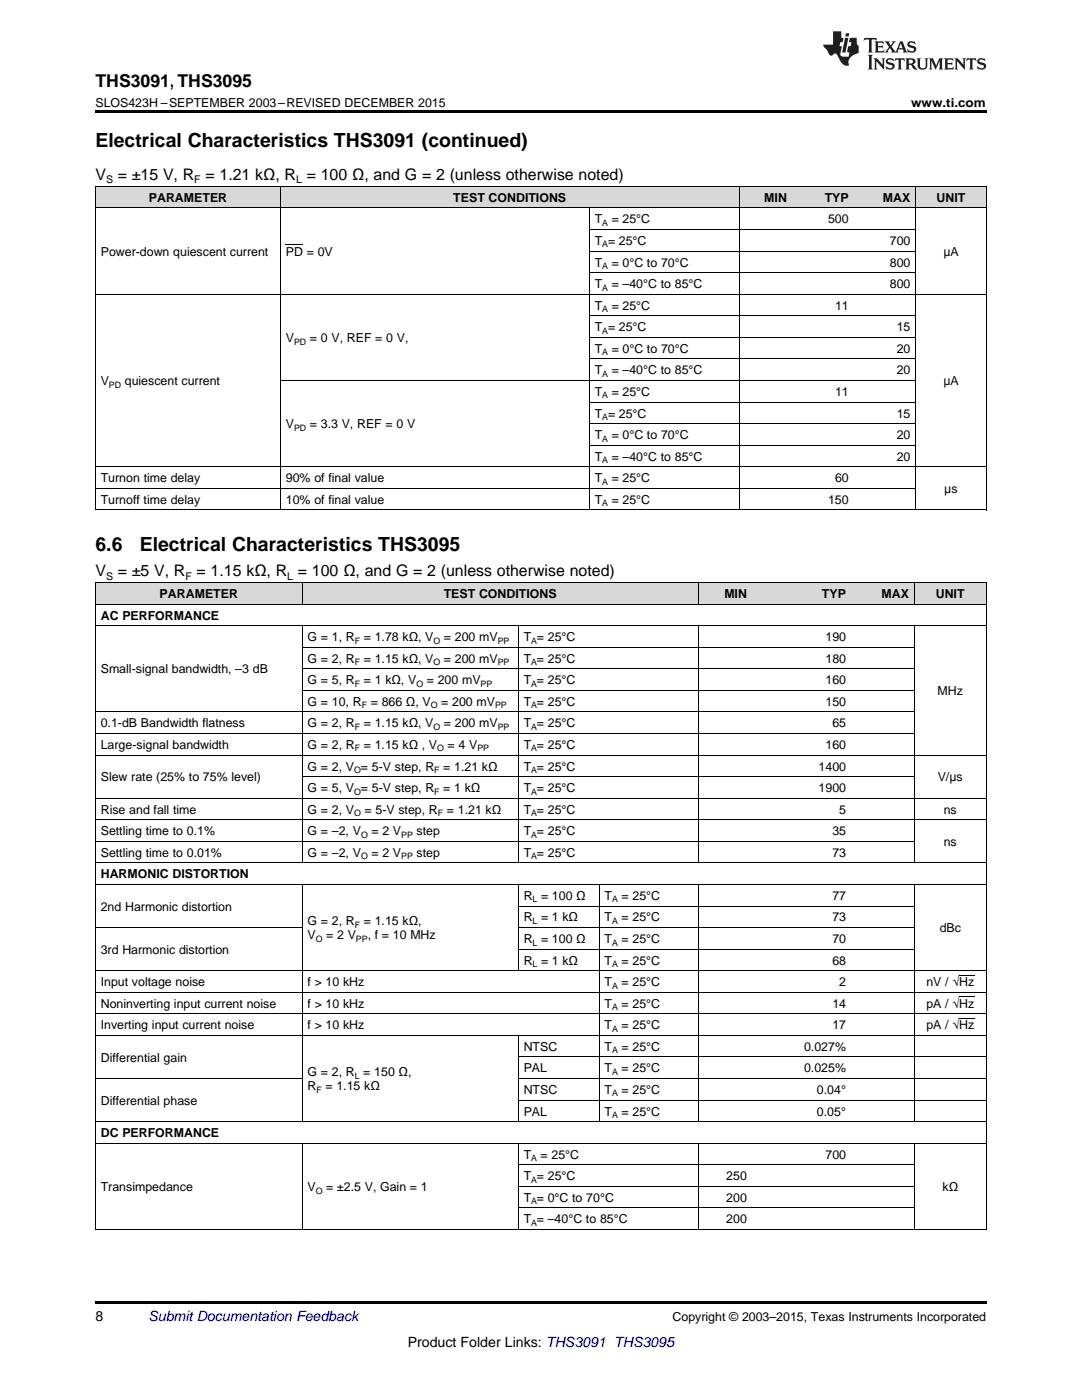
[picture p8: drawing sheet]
<svg xmlns="http://www.w3.org/2000/svg" width="216mm" height="279mm" viewBox="0 0 216 279" stroke-linecap="round" stroke-linejoin="round" font-family="sans-serif">
<defs><g id="words">
<g font-size="3.9">
<text x="19" y="29.3">Electrical Characteristics THS3091 (continued)</text>
<text x="19" y="109.9">6.6</text>
<text x="27.9" y="109.9">Electrical Characteristics THS3095</text>
</g>
<text font-size="3.5" x="19" y="17.3">THS3091, THS3095</text>
<g font-size="3.2">
<text x="19" y="36">V</text>
<text x="23.5" y="36">= ±15 V, R</text>
<text x="41" y="36">= 1.21 kΩ, R = 100 Ω, and G = 2 (unless otherwise noted)</text>
<text x="19" y="115">V</text>
<text x="23.5" y="115">= ±5 V, R</text>
<text x="39.2" y="115">= 1.15 kΩ, R = 100 Ω, and G = 2 (unless otherwise noted)</text>
</g>
<g font-size="2.8">
<text x="19" y="263.6">8</text>
<text x="81.4" y="268.9">Product Folder Links: THS3091 THS3095</text>
</g>
<text font-size="2.8" fill="#0000c8" x="29.6" y="263.6">Submit Documentation Feedback</text>
<g font-size="2.5">
<text x="19" y="21.4">SLOS423H –SEPTEMBER 2003–REVISED DECEMBER 2015</text>
<text x="181.8" y="21.4">www.ti.com</text>
<text x="29.7" y="40.3">PARAMETER</text>
<text x="90.5" y="40.3">TEST CONDITIONS</text>
<text x="152.5" y="40.3">MIN</text>
<text x="164.6" y="40.3">TYP</text>
<text x="176.2" y="40.3">MAX</text>
<text x="186.9" y="40.3">UNIT</text>
<text x="118.7" y="44.6">T</text>
<text x="122.1" y="44.6">= 25°C</text>
<text x="165.2" y="44.6">500</text>
<text x="20.1" y="51">Power-down quiescent current</text>
<text x="57" y="51">PD = 0V</text>
<text x="118.7" y="48.9">T = 25°C</text>
<text x="118.7" y="53.2">T</text>
<text x="122.1" y="53.2">= 0°C to 70°C</text>
<text x="177.6" y="48.9">700</text>
<text x="177.6" y="53.2">800</text>
<text x="188.2" y="51">μA</text>
<text x="118.7" y="57.5">T</text>
<text x="122.1" y="57.5">= –40°C to 85°C</text>
<text x="177.6" y="57.5">800</text>
<text x="118.7" y="61.8">T</text>
<text x="122.1" y="61.8">= 25°C</text>
<text x="166.6" y="61.8">11</text>
<text x="57" y="68.3">V</text>
<text x="61.8" y="68.3">= 0 V, REF = 0 V,</text>
<text x="118.7" y="66.1">T = 25°C</text>
<text x="118.7" y="70.4">T</text>
<text x="122.1" y="70.4">= 0°C to 70°C</text>
<text x="178.9" y="66.1">15</text>
<text x="178.9" y="70.4">20</text>
<text x="20.1" y="76.9">V</text>
<text x="24.9" y="76.9">quiescent current</text>
<text x="118.7" y="74.7">T</text>
<text x="122.1" y="74.7">= –40°C to 85°C</text>
<text x="178.9" y="74.7">20</text>
<text x="188.2" y="76.9">μA</text>
<text x="118.7" y="79">T</text>
<text x="118.7" y="83.3">T = 25°C</text>
<text x="122.1" y="79">= 25°C</text>
<text x="166.6" y="79">11</text>
<text x="178.9" y="83.3">15</text>
<text x="57" y="85.5">V</text>
<text x="61.8" y="85.5">= 3.3 V, REF = 0 V</text>
<text x="118.7" y="87.6">T</text>
<text x="122.1" y="87.6">= 0°C to 70°C</text>
<text x="178.9" y="87.6">20</text>
<text x="118.7" y="91.9">T</text>
<text x="122.1" y="91.9">= –40°C to 85°C</text>
<text x="178.9" y="91.9">20</text>
<text x="20.1" y="96.2">Turnon time delay</text>
<text x="20.1" y="100.5">Turnoff time delay</text>
<text x="57" y="96.2">90% of final value</text>
<text x="57" y="100.5">10% of final value</text>
<text x="118.7" y="96.2">T</text>
<text x="118.7" y="100.5">T</text>
<text x="122.1" y="96.2">= 25°C</text>
<text x="122.1" y="100.5">= 25°C</text>
<text x="165.2" y="100.5">150</text>
<text x="166.6" y="96.2">60</text>
<text x="188.4" y="98.4">μs</text>
<text x="31.9" y="119.3">PARAMETER</text>
<text x="88.5" y="119.3">TEST CONDITIONS</text>
<text x="144.5" y="119.3">MIN</text>
<text x="164" y="119.3">TYP</text>
<text x="175.9" y="119.3">MAX</text>
<text x="186.7" y="119.3">UNIT</text>
<text x="20.1" y="123.6">AC PERFORMANCE</text>
<text x="61.4" y="128">G = 1, R</text>
<text x="72.6" y="128">= 1.78 kΩ, V</text>
<text x="88.6" y="128">= 200 mV</text>
<text x="104.5" y="128">T = 25°C</text>
<text x="164.7" y="128">190</text>
<text x="20.1" y="134.4">Small-signal bandwidth, –3 dB</text>
<text x="61.4" y="132.3">G = 2, R</text>
<text x="61.4" y="136.6">G = 5, R</text>
<text x="72.6" y="132.3">= 1.15 kΩ, V</text>
<text x="72.6" y="136.6">= 1 kΩ, V</text>
<text x="85.2" y="136.6">= 200 mV</text>
<text x="88.6" y="132.3">= 200 mV</text>
<text x="104.5" y="132.3">T = 25°C</text>
<text x="104.5" y="136.6">T = 25°C</text>
<text x="164.7" y="132.3">180</text>
<text x="164.7" y="136.6">160</text>
<text x="61.4" y="140.9">G = 10, R</text>
<text x="74" y="140.9">= 866 Ω, V</text>
<text x="88.1" y="140.9">= 200 mV</text>
<text x="104.5" y="140.9">T = 25°C</text>
<text x="164.7" y="140.9">150</text>
<text x="187.1" y="138.7">MHz</text>
<text x="20.1" y="145.2">0.1-dB Bandwidth flatness</text>
<text x="20.1" y="149.5">Large-signal bandwidth</text>
<text x="61.4" y="145.2">G = 2, R</text>
<text x="61.4" y="149.5">G = 2, R</text>
<text x="72.6" y="145.2">= 1.15 kΩ, V</text>
<text x="72.6" y="149.5">= 1.15 kΩ , V</text>
<text x="88.6" y="145.2">= 200 mV</text>
<text x="89.3" y="149.5">= 4 V</text>
<text x="104.5" y="145.2">T = 25°C</text>
<text x="104.5" y="149.5">T = 25°C</text>
<text x="164.7" y="149.5">160</text>
<text x="166.1" y="145.2">65</text>
<text x="20.1" y="155.9">Slew rate (25% to 75% level)</text>
<text x="61.4" y="153.8">G = 2, V = 5-V step, R</text>
<text x="88.4" y="153.8">= 1.21 kΩ</text>
<text x="104.5" y="153.8">T = 25°C</text>
<text x="163.3" y="153.8">1400</text>
<text x="187.1" y="155.9">V/μs</text>
<text x="61.4" y="158.1">G = 5, V = 5-V step, R</text>
<text x="88.4" y="158.1">= 1 kΩ</text>
<text x="104.5" y="158.1">T = 25°C</text>
<text x="163.3" y="158.1">1900</text>
<text x="20.1" y="162.4">Rise and fall time</text>
<text x="20.1" y="166.7">Settling time to 0.1%</text>
<text x="61.4" y="162.4">G = 2, V</text>
<text x="61.4" y="166.7">G = –2, V</text>
<text x="72.7" y="162.4">= 5-V step, R</text>
<text x="74.1" y="166.7">= 2 V</text>
<text x="83.1" y="166.7">step</text>
<text x="89.2" y="162.4">= 1.21 kΩ</text>
<text x="104.5" y="162.4">T = 25°C</text>
<text x="104.5" y="166.7">T = 25°C</text>
<text x="166.1" y="166.7">35</text>
<text x="167.5" y="162.4">5</text>
<text x="188.3" y="162.4">ns</text>
<text x="20.1" y="171">Settling time to 0.01%</text>
<text x="61.4" y="171">G = –2, V</text>
<text x="74.1" y="171">= 2 V</text>
<text x="83.1" y="171">step</text>
<text x="104.5" y="171">T = 25°C</text>
<text x="166.1" y="171">73</text>
<text x="188.3" y="168.8">ns</text>
<text x="20.1" y="175.3">HARMONIC DISTORTION</text>
<text x="104.5" y="179.6">R = 100 Ω</text>
<text x="120.6" y="179.6">T</text>
<text x="124" y="179.6">= 25°C</text>
<text x="166.1" y="179.6">77</text>
<text x="20.1" y="181.8">2nd Harmonic distortion</text>
<text x="61.4" y="184.6">G = 2, R</text>
<text x="72.6" y="184.6">= 1.15 kΩ,</text>
<text x="104.5" y="183.9">R = 1 kΩ</text>
<text x="120.6" y="183.9">T</text>
<text x="124" y="183.9">= 25°C</text>
<text x="166.1" y="183.9">73</text>
<text x="20.1" y="190.4">3rd Harmonic distortion</text>
<text x="61.4" y="187.5">V</text>
<text x="65.1" y="187.5">= 2 V</text>
<text x="73.4" y="187.5">, f = 10 MHz</text>
<text x="104.5" y="188.2">R = 100 Ω</text>
<text x="120.6" y="188.2">T</text>
<text x="124" y="188.2">= 25°C</text>
<text x="166.1" y="188.2">70</text>
<text x="187.5" y="186.1">dBc</text>
<text x="20.1" y="196.8">Input voltage noise</text>
<text x="61.4" y="196.8">f &gt; 10 kHz</text>
<text x="104.5" y="192.5">R = 1 kΩ</text>
<text x="120.6" y="192.5">T</text>
<text x="120.6" y="196.8">T</text>
<text x="124" y="192.5">= 25°C</text>
<text x="124" y="196.8">= 25°C</text>
<text x="166.1" y="192.5">68</text>
<text x="167.5" y="196.8">2</text>
<text x="184.9" y="196.8">nV / √Hz</text>
<text x="20.1" y="201.1">Noninverting input current noise</text>
<text x="61.4" y="201.1">f &gt; 10 kHz</text>
<text x="120.6" y="201.1">T</text>
<text x="124" y="201.1">= 25°C</text>
<text x="166.1" y="201.1">14</text>
<text x="184.9" y="201.1">pA / √Hz</text>
<text x="20.1" y="205.4">Inverting input current noise</text>
<text x="61.4" y="205.4">f &gt; 10 kHz</text>
<text x="104.5" y="209.7">NTSC</text>
<text x="120.6" y="205.4">T</text>
<text x="120.6" y="209.7">T</text>
<text x="124" y="205.4">= 25°C</text>
<text x="124" y="209.7">= 25°C</text>
<text x="160.4" y="209.7">0.027%</text>
<text x="166.1" y="205.4">17</text>
<text x="184.9" y="205.4">pA / √Hz</text>
<text x="20.1" y="211.9">Differential gain</text>
<text x="61.4" y="214.8">G = 2, R = 150 Ω,</text>
<text x="104.5" y="214">PAL</text>
<text x="120.6" y="214">T</text>
<text x="124" y="214">= 25°C</text>
<text x="160.4" y="214">0.025%</text>
<text x="20.1" y="220.5">Differential phase</text>
<text x="61.4" y="217.6">R</text>
<text x="64.9" y="217.6">= 1.15 kΩ</text>
<text x="104.5" y="218.3">NTSC</text>
<text x="120.6" y="218.3">T</text>
<text x="124" y="218.3">= 25°C</text>
<text x="163" y="218.3">0.04°</text>
<text x="20.1" y="226.9">DC PERFORMANCE</text>
<text x="104.5" y="222.6">PAL</text>
<text x="120.6" y="222.6">T</text>
<text x="124" y="222.6">= 25°C</text>
<text x="163" y="222.6">0.05°</text>
<text x="104.5" y="231.2">T</text>
<text x="107.9" y="231.2">= 25°C</text>
<text x="164.7" y="231.2">700</text>
<text x="20.1" y="237.7">Transimpedance</text>
<text x="61.4" y="237.7">V</text>
<text x="65.1" y="237.7">= ±2.5 V, Gain = 1</text>
<text x="104.5" y="235.5">T = 25°C</text>
<text x="104.5" y="239.9">T = 0°C to 70°C</text>
<text x="144.9" y="235.5">250</text>
<text x="144.9" y="239.9">200</text>
<text x="188.1" y="237.7">kΩ</text>
<text x="104.5" y="244.2">T = –40°C to 85°C</text>
<text x="144.9" y="244.2">200</text>
<text x="134.2" y="263.6">Copyright © 2003–2015, Texas Instruments Incorporated</text>
</g>
<g font-size="2.1">
<text x="21.2" y="36.6">S</text>
<text x="38.8" y="36.6">F</text>
<text x="59.1" y="36.6">L</text>
<text x="21.2" y="115.7">S</text>
<text x="37" y="115.7">F</text>
<text x="57.3" y="115.7">L</text>
</g>
<g font-size="1.8">
<text x="120.2" y="45.1">A</text>
<text x="120.2" y="49.4">A</text>
<text x="120.2" y="53.7">A</text>
<text x="120.2" y="58">A</text>
<text x="120.2" y="62.3">A</text>
<text x="58.7" y="68.8">PD</text>
<text x="120.2" y="66.6">A</text>
<text x="120.2" y="70.9">A</text>
<text x="21.7" y="77.4">PD</text>
<text x="120.2" y="75.2">A</text>
<text x="120.2" y="79.5">A</text>
<text x="120.2" y="83.8">A</text>
<text x="58.7" y="86">PD</text>
<text x="120.2" y="88.1">A</text>
<text x="120.2" y="92.4">A</text>
<text x="120.2" y="96.7">A</text>
<text x="120.2" y="101">A</text>
<text x="70.8" y="128.4">F</text>
<text x="86.5" y="128.4">O</text>
<text x="99.3" y="128.4">PP</text>
<text x="106" y="128.4">A</text>
<text x="70.8" y="132.8">F</text>
<text x="70.8" y="137.1">F</text>
<text x="83.1" y="137.1">O</text>
<text x="86.5" y="132.8">O</text>
<text x="95.9" y="137.1">PP</text>
<text x="99.3" y="132.8">PP</text>
<text x="106" y="132.8">A</text>
<text x="106" y="137.1">A</text>
<text x="72.2" y="141.4">F</text>
<text x="86" y="141.4">O</text>
<text x="98.8" y="141.4">PP</text>
<text x="106" y="141.4">A</text>
<text x="70.8" y="145.7">F</text>
<text x="70.8" y="150">F</text>
<text x="86.5" y="145.7">O</text>
<text x="87.2" y="150">O</text>
<text x="95.2" y="150">PP</text>
<text x="99.3" y="145.7">PP</text>
<text x="106" y="145.7">A</text>
<text x="106" y="150">A</text>
<text x="70.7" y="154.3">O</text>
<text x="86.6" y="154.3">F</text>
<text x="106" y="154.3">A</text>
<text x="70.7" y="158.6">O</text>
<text x="86.6" y="158.6">F</text>
<text x="106" y="158.6">A</text>
<text x="70.7" y="162.9">O</text>
<text x="72" y="167.2">O</text>
<text x="80" y="167.2">PP</text>
<text x="87.4" y="162.9">F</text>
<text x="106" y="162.9">A</text>
<text x="106" y="167.2">A</text>
<text x="72" y="171.5">O</text>
<text x="80" y="171.5">PP</text>
<text x="106" y="171.5">A</text>
<text x="70.8" y="185.1">F</text>
<text x="106.3" y="180.1">L</text>
<text x="106.3" y="184.4">L</text>
<text x="122.1" y="180.1">A</text>
<text x="122.1" y="184.4">A</text>
<text x="63" y="188">O</text>
<text x="71" y="188">PP</text>
<text x="106.3" y="188.7">L</text>
<text x="122.1" y="188.7">A</text>
<text x="106.3" y="193">L</text>
<text x="122.1" y="193">A</text>
<text x="122.1" y="197.3">A</text>
<text x="122.1" y="201.6">A</text>
<text x="122.1" y="205.9">A</text>
<text x="70.8" y="215.3">L</text>
<text x="122.1" y="210.2">A</text>
<text x="122.1" y="214.5">A</text>
<text x="63.1" y="218.1">F</text>
<text x="122.1" y="218.8">A</text>
<text x="122.1" y="223.1">A</text>
<text x="106" y="231.7">A</text>
<text x="63" y="238.2">O</text>
<text x="106" y="236">A</text>
<text x="106" y="240.3">A</text>
<text x="106" y="244.7">A</text>
</g>
</g></defs>
<g fill="#d8d8d8">
<path d="M19 116.3h5.4v4.3h-5.4z"/>
<path d="M24.4 116.3h35.9v4.3h-35.9z"/>
<path d="M60.3 116.3h43.1v4.3h-43.1z"/>
<path d="M103.4 116.3h16.2v4.3h-16.2z"/>
<path d="M119.6 116.3h19.7v4.3h-19.7z"/>
<path d="M139.3 116.3h10.8v4.3h-10.8z"/>
<path d="M150.1 116.3h19.8v4.3h-19.8z"/>
<path d="M169.9 116.3h12.6v4.3h-12.6z"/>
<path d="M182.5 116.3h14.3v4.3h-14.3z"/>
<path d="M19 37.3h3.5v4.3h-3.5z"/>
<path d="M22.5 37.3h33.5v4.3h-33.5z"/>
<path d="M56 37.3h45.8v4.3h-45.8z"/>
<path d="M101.8 37.3h15.8v4.3h-15.8z"/>
<path d="M117.6 37.3h29.9v4.3h-29.9z"/>
<path d="M147.5 37.3h10.6v4.3h-10.6z"/>
<path d="M158.1 37.3h12.3v4.3h-12.3z"/>
<path d="M170.4 37.3h12.3v4.3h-12.3z"/>
<path d="M182.7 37.3h14.1v4.3h-14.1z"/>
</g>
<path d="M19 22h177.8v.5h-177.8zM19 259.7h177.8v.5h-177.8z" fill="#000"/>
<g fill="none" stroke="#000" stroke-width=".2">
<path d="M19 37.2h177.8M19.1 37.2v64.6M55.9 37.2v64.6M147.5 37.2v64.6M182.7 37.2v64.6M196.8 37.2v64.6M19 58.7h177.8M19 41.5h177.8M117.6 41.6v60.2M117.6 54.4h65.1M117.6 50.1h65.1M117.6 45.8h65.1"/>
<path d="M56 75.9h126.7M117.6 71.6h65.1M117.6 67.3h65.1M117.6 63h65.1M19 97.5h163.7M19 93.2h177.8M117.6 88.8h65.1M117.6 84.5h65.1M117.6 80.2h65.1M19 116.3h177.8M19 101.8h177.8M19.1 116.3v129.1"/>
<path d="M60.3 116.3v4.3M139.3 116.3v4.3M182.4 116.3v4.3M196.8 116.3v129.1M19 124.9h177.8M19 120.6h177.8M60.3 124.9v47.4M60.3 137.8h122.2M60.3 133.5h122.2M60.3 129.2h122.2M103.4 124.9v47.4M139.3 124.9v47.4"/>
<path d="M182.4 124.9v47.4M19 159.3h177.8M19 150.7h177.8M19 146.4h163.5M19 142.1h163.5M60.3 155h122.2M19 176.5h177.8M19 172.2h177.8M19 167.9h163.5M19 163.6h177.8M60.3 176.5v47.4M103.4 176.5v17.3"/>
<path d="M119.5 176.5v47.4M139.3 176.5v47.4M182.4 176.5v47.4M19 198h177.8M19 193.7h177.8M19 185.1h41.3M103.4 189.4h79.1M103.4 185.1h79.1M103.4 180.8h79.1M19 215.2h41.3M19 206.6h177.8M19 202.3h177.8"/>
<path d="M103.4 206.7v17.2M103.4 219.6h93.4M103.4 215.2h93.4M103.4 210.9h93.4M19 228.2h177.8M19 223.9h177.8M60.3 228.2v17.2M103.4 228.2v17.2M103.4 236.8h79.1M103.4 232.5h79.1M139.3 228.2v17.2M182.4 228.2v17.2"/>
<path d="M19 245.4h177.8M103.4 241.1h79.1"/>
</g>
<g fill="#231f20">
<path d="M172.5 7.6l-.1 .5 .4-.2h.6v.1v2.1l-.2 .4h.9l-.2-.4v-2.1l.1-.1h.5l.5 .2-.2-.5zM174.5 8.3l.2 .3v1.5l-.2 .4h1.8l.2-.6a1.04 1.04 0 0 1-1.3 .2v-.7h.6l.3 .2v-.6l-.3 .2h-.6v-.6l.8-.1 .4 .3-.2-.5zM176.5 8.3l.9 1.1-.9 1.1h.8l-.2-.2 .4-.7 .5 .7-.2 .2h1.5l-.2-.2 .2-.4h.9l.1 .4-.2 .2h1l-.3-.3-.7-1.9h-.5l-.9 2-.8-1 .9-1h-.8l.1 .3-.4 .5-.3-.6 .1-.2zM179.7 8.6l.4 1h-.7zM181.3 8.4a.63 .63 0 0 0-.2 .7 .63 .63 0 0 0 .6 .4l.6 .2 .1 .2a.75 .75 0 0 1-.7 .4 .75 .75 0 0 1-.6-.5l.1 .7 .1-.1a1.11 1.11 0 0 0 1.5-.6 1.13 1.13 0 0 0-1.2-.8l-.1-.4a1.04 1.04 0 0 1 1.2 .2l-.2-.5-.2 .1-.4-.2zM173.2 10.9l.2 .4v2.2l-.2 .4h1l-.3-.4v-2.2l.3-.4zM174.3 11.6l.3 .4v1.5l-.3 .4h.8l-.2-.4v-1.3l1.5 1.7v-1.9l.2-.4h-.7l.2 .4v.9l-1.1-1.3zM177 11.8a.62 .62 0 0 0-.2 .7 .62 .62 0 0 0 .6 .4l.6 .1 .1 .3a.76 .76 0 0 1-.7 .3 .76 .76 0 0 1-.7-.4l.2 .7 .1-.1a1.11 1.11 0 0 0 1.5-.6 1.13 1.13 0 0 0-1.2-.8l-.1-.4a1.04 1.04 0 0 1 1.2 .2l-.2-.6-.2 .1-.5-.1zM178.7 11.6l-.2 .6a.61 .61 0 0 1 .8-.3v1.6l-.2 .4h.9l-.2-.4v-1.6a.63 .63 0 0 1 .7 .3l-.1-.6zM180.6 11.6l.3 .4v1.5l-.3 .4h1l-.2-.2-.1-.8 .6 .2a.76 .76 0 0 0 1.2 .7l-1-1a.58 .58 0 0 0 .6-.5 .58 .58 0 0 0-.5-.6zM181.4 11.9h.1a.45 .45 0 0 1 .5 .1 .45 .45 0 0 1 .1 .5l-.8 .2zM182.9 11.6l.2 .2a2.17 2.17 0 0 0 .3 1.9 .99 .99 0 0 0 1.6-.6v-1.1l.2-.4h-.7l.2 .2a1.92 1.92 0 0 1-.2 1.8 .6 .6 0 0 1-.9-.5v-1.1l.2-.4zM185.4 11.6l.2 .4v1.5l-.2 .4h.7l-.2-.4v-1.4l.8 1.8 .8-1.8v1.4l-.2 .4h.9l-.2-.4v-1.5l.2-.4h-.8l-.6 1.5-.6-1.5zM188.4 11.6l.2 .4v1.5l-.2 .4h1.8l.1-.6a1.04 1.04 0 0 1-1.2 .1v-.6h.5l.4 .2v-.6l-.4 .2h-.5v-.7h.8l.3 .3-.1-.6zM190.5 11.6l.2 .4v1.5l-.2 .4h.7l-.2-.4v-1.3l1.5 1.7v-1.9l.2-.4h-.7l.2 .4v.9l-1.1-1.3zM192.9 11.6l-.1 .6a.61 .61 0 0 1 .7-.3l.1 1.6-.3 .4h1l-.3-.4 .1-1.6a.63 .63 0 0 1 .7 .3l-.1-.6zM195.2 11.8a.62 .62 0 0 0-.2 .7 .62 .62 0 0 0 .6 .4l.6 .1 .1 .3a.76 .76 0 0 1-.7 .3 .76 .76 0 0 1-.6-.4l.1 .7 .1-.1a1.11 1.11 0 0 0 1.6-.6 1.13 1.13 0 0 0-1.3-.8l-.1-.4a1.04 1.04 0 0 1 1.2 .2l-.1-.6-.2 .1-.5-.1z"/>
<path d="M166.2 6.3v2.6h-1.9v.4l.8 .9a.91 .91 0 0 0 1 .8 .56 .56 0 0 1 .5-.3 .56 .56 0 0 1 .5 .3l.4 .8a1.53 1.53 0 0 0 1.9 1.2 1.54 1.54 0 0 1 1-2.1l.9-.3v-1.4a1.52 1.52 0 0 1-.4-1.6h-1.3l-.2 .8h.5l-.2 .8h-.5l-.1 1v.2l.4 .1-.2 .8a1.93 1.93 0 0 1-1.6-.3l.3-1.8h-.5l.2-.8h.4l.2-.8h-.4v-1.3zM168.6 7.6l-.6 2.9h.7l.6-2.9zM168.8 6.6l-.1 .7h.6l.2-.7z"/>
</g>
<path d="M57 48.9h3.5M191.4 199h3M191.4 194.7h3M191.4 203.3h3" fill="none" stroke="#000" stroke-width=".2"/>
<use href="#words"/>
</svg>
